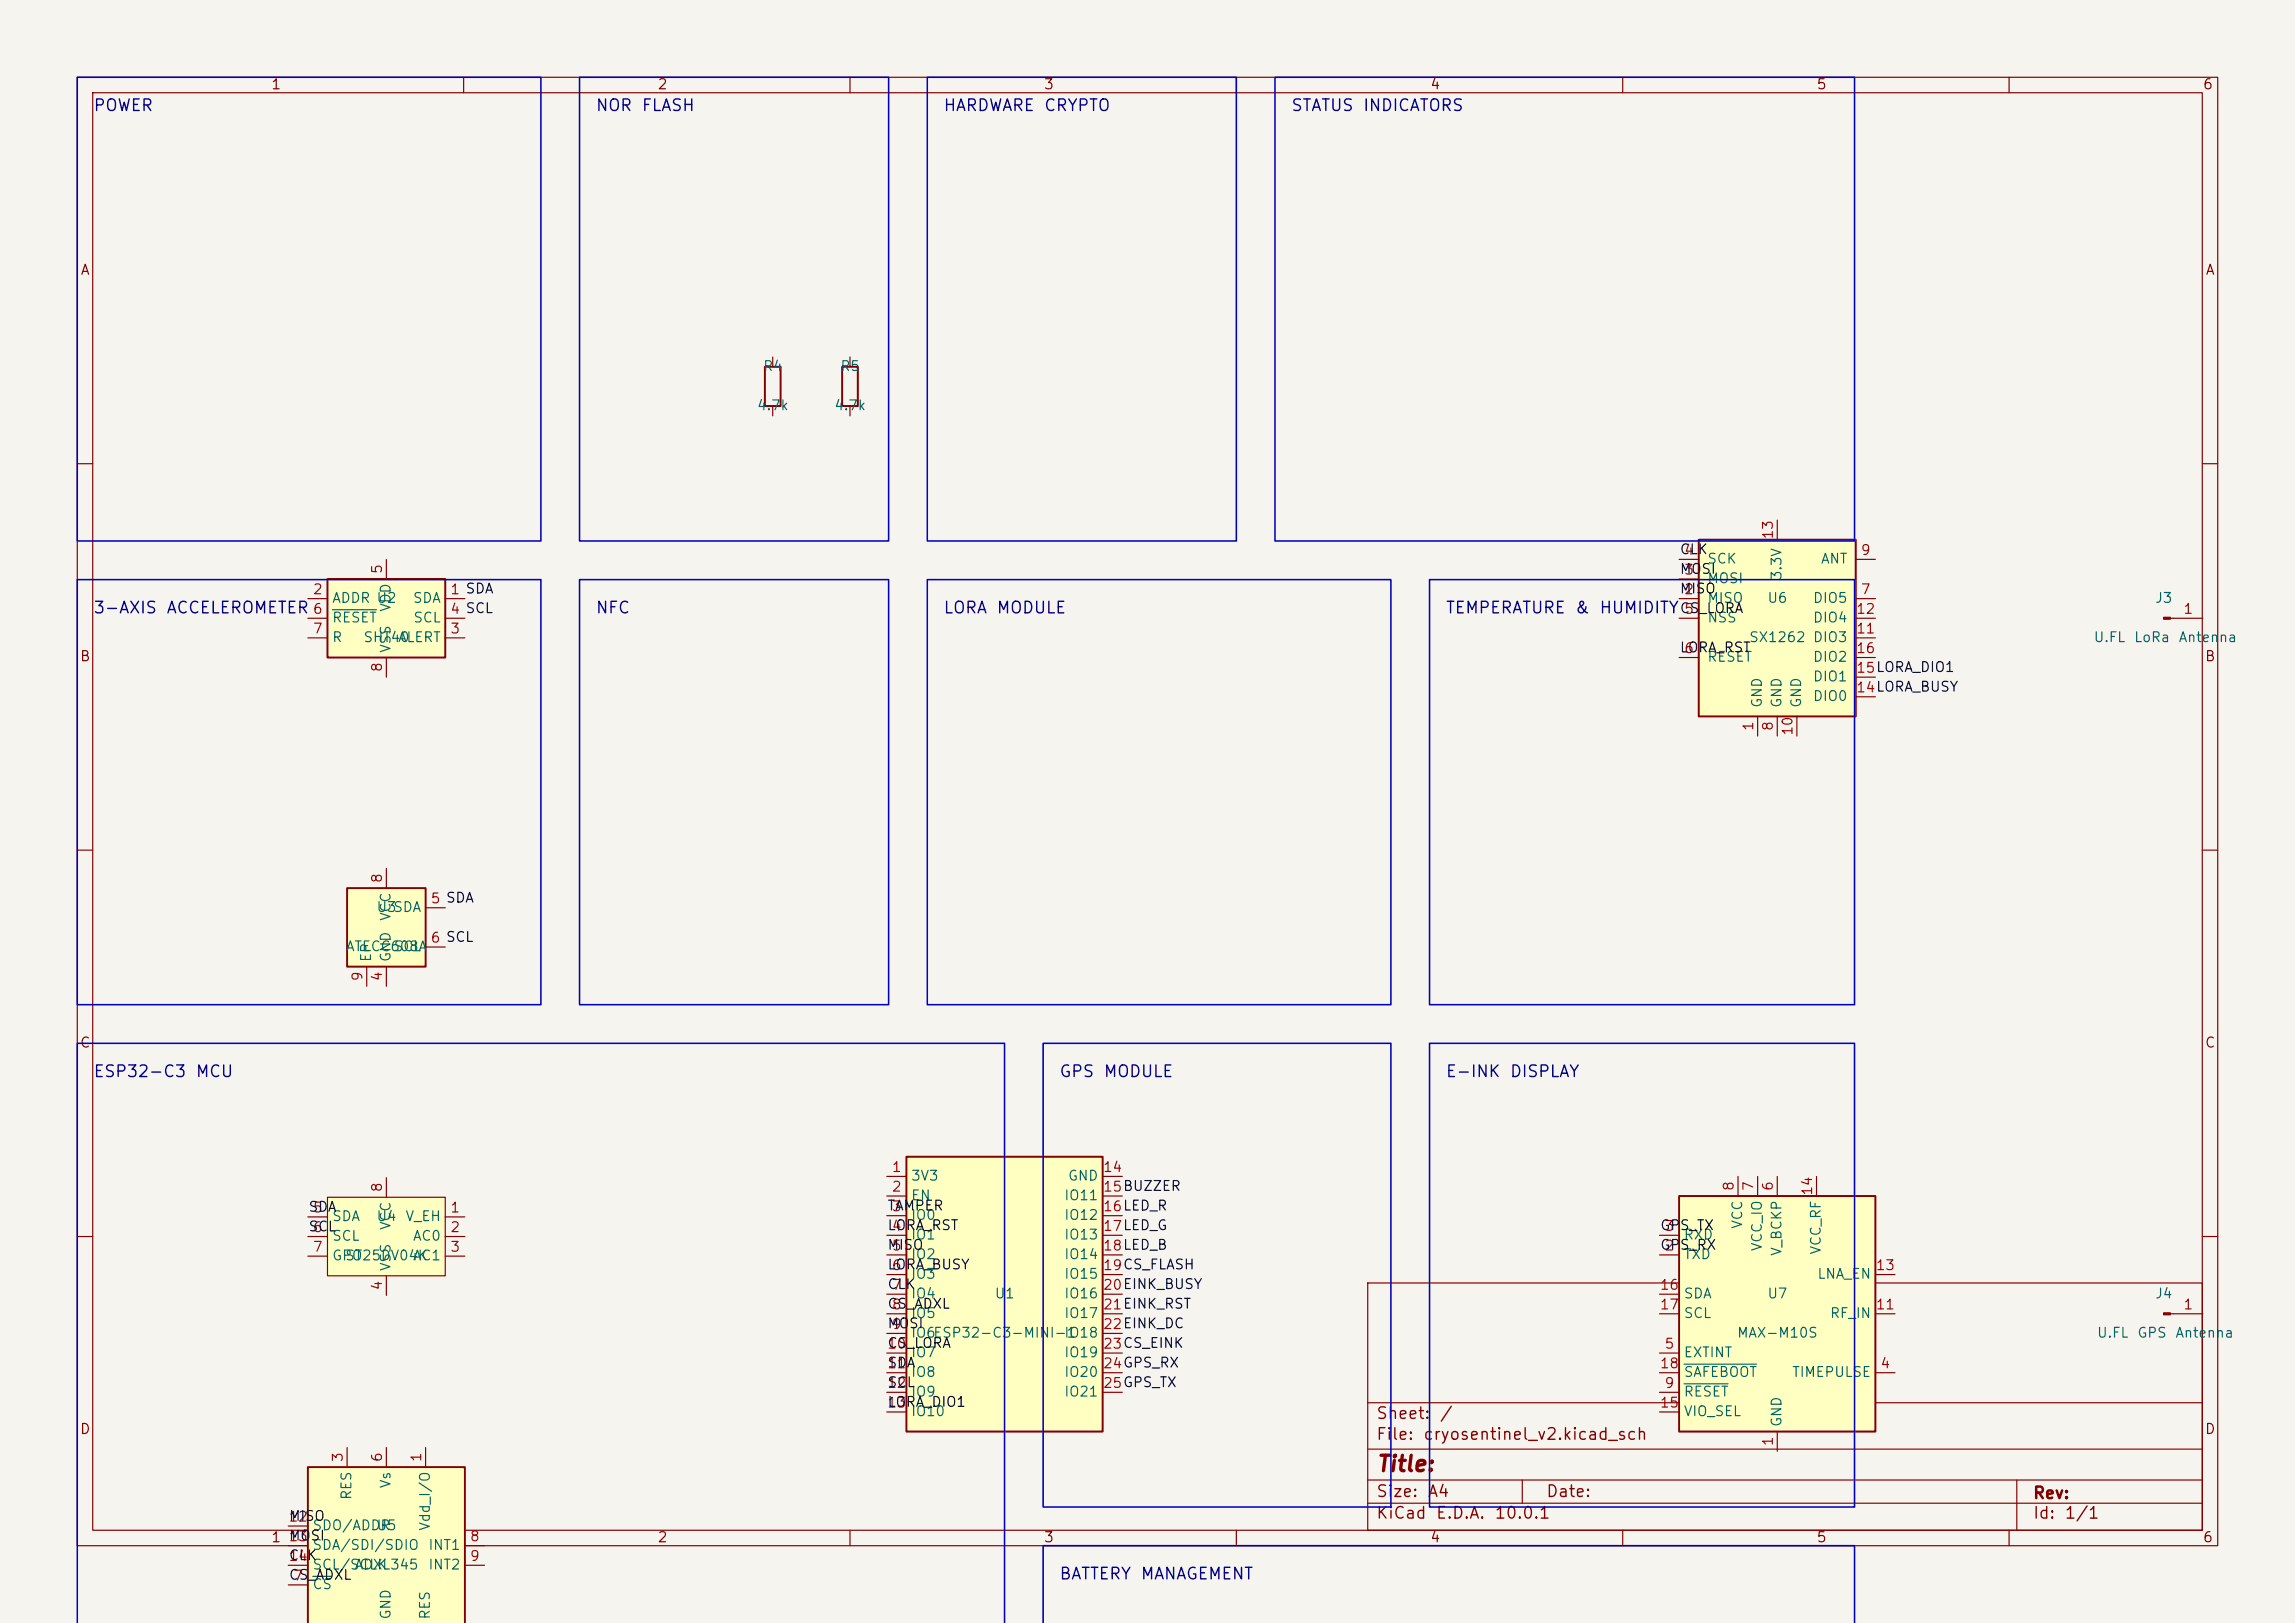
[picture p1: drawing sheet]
<svg xmlns="http://www.w3.org/2000/svg" width="297mm" height="210mm" viewBox="0 0 297 210" stroke-linecap="round" stroke-linejoin="round" font-family="sans-serif">
<defs><g id="words">
<text font-size="2" fill="#840000" x="178" y="190.9">Title:</text>
<g font-size="1.5" fill="#000082">
<text x="12" y="14.8">POWER</text>
<text x="77" y="14.8">NOR</text>
<text x="82.9" y="14.8">FLASH</text>
<text x="122" y="14.8">HARDWARE</text>
<text x="135" y="14.8">CRYPTO</text>
<text x="167" y="14.8">STATUS</text>
<text x="176.3" y="14.8">INDICATORS</text>
<text x="12" y="79.8">3-AXIS</text>
<text x="21.4" y="79.8">ACCELEROMETER</text>
<text x="77" y="79.8">NFC</text>
<text x="122" y="79.8">LORA</text>
<text x="128.9" y="79.8">MODULE</text>
<text x="187" y="79.8">TEMPERATURE</text>
<text x="203.7" y="79.8">&amp;</text>
<text x="206.9" y="79.8">HUMIDITY</text>
<text x="12" y="139.8">ESP32-C3</text>
<text x="25.2" y="139.8">MCU</text>
<text x="137" y="139.8">GPS</text>
<text x="142.7" y="139.8">MODULE</text>
<text x="187" y="139.8">E-INK</text>
<text x="195.3" y="139.8">DISPLAY</text>
<text x="137" y="204.8">BATTERY</text>
<text x="147.5" y="204.8">MANAGEMENT</text>
</g>
<g font-size="1.5" fill="#840000">
<text x="178" y="184">Sheet:</text>
<text x="186.2" y="184">/</text>
<text x="178" y="186.7">File:</text>
<text x="184.1" y="186.7">cryosentinel_v2.kicad_sch</text>
<text x="178" y="196.9">KiCad</text>
<text x="178" y="194.1">Size:</text>
<text x="184.7" y="194.1">A4</text>
<text x="185.7" y="196.9">E.D.A.</text>
<text x="193.3" y="196.9">10.0.1</text>
<text x="200" y="194.1">Date:</text>
<text x="263" y="194.3">Rev:</text>
<text x="263" y="196.9">Id:</text>
<text x="267.1" y="196.9">1/1</text>
</g>
<g font-size="1.3" fill="#840000">
<text x="35" y="11.9">1</text>
<text x="85" y="11.9">2</text>
<text x="135" y="11.9">3</text>
<text x="185" y="11.9">4</text>
<text x="235" y="11.9">5</text>
<text x="285" y="11.9">6</text>
<text x="10.3" y="35.9">A</text>
<text x="285.3" y="35.9">A</text>
<text x="10.3" y="85.9">B</text>
<text x="285.3" y="85.9">B</text>
<text x="10.3" y="135.9">C</text>
<text x="285.3" y="135.9">C</text>
<text x="10.3" y="185.9">D</text>
<text x="285.3" y="185.9">D</text>
<text x="35" y="199.9">1 MOSI</text>
<text x="85" y="199.9">2</text>
<text x="135" y="199.9">3</text>
<text x="185" y="199.9">4</text>
<text x="235" y="199.9">5</text>
<text x="285" y="199.9">6</text>
</g>
<g font-size="1.3" fill="#006464">
<text x="97.9" y="53.4">4.7k</text>
<text x="98.7" y="48.3">R4</text>
<text x="107.9" y="53.4">4.7k</text>
<text x="108.7" y="48.3">R5</text>
<text x="220.9" y="75.8">MOSI</text>
<text x="220.9" y="73.2">SCK</text>
<text x="230.9" y="75.2" transform="rotate(-90 230.9 75.2)">3.3V</text>
<text x="235.6" y="73.2">ANT</text>
<text x="42.9" y="78.3">ADDR U2</text>
<text x="42.9" y="80.9">RESET</text>
<text x="42.9" y="83.4">R</text>
<text x="46.9" y="83.4">SHT40</text>
<text x="50.9" y="79.3" transform="rotate(-90 50.9 79.3)">VDD</text>
<text x="51.4" y="83.4">ALERT</text>
<text x="53.3" y="78.3">SDA</text>
<text x="53.4" y="80.9">SCL</text>
<text x="220.9" y="78.3">MISO</text>
<text x="220.9" y="80.9">NSS</text>
<text x="226.3" y="83.4">SX1262 DIO3</text>
<text x="228.6" y="78.3">U6</text>
<text x="234.5" y="78.3">DIO5</text>
<text x="234.5" y="80.9">DIO4</text>
<text x="270.9" y="83.4">U.FL</text>
<text x="276.1" y="83.4">LoRa</text>
<text x="278.8" y="78.3">J3</text>
<text x="281.8" y="83.4">Antenna</text>
<text x="50.9" y="84.6" transform="rotate(-90 50.9 84.6)">VSS</text>
<text x="220.9" y="85.9">RESET</text>
<text x="234.5" y="88.5">DIO1</text>
<text x="234.5" y="85.9">DIO2</text>
<text x="228.3" y="91.7" transform="rotate(-90 228.3 91.7)">GND</text>
<text x="230.9" y="91.7" transform="rotate(-90 230.9 91.7)">GND</text>
<text x="233.4" y="91.7" transform="rotate(-90 233.4 91.7)">GND</text>
<text x="234.5" y="91">DIO0</text>
<text x="48.6" y="118.3">U3SDA</text>
<text x="50.9" y="119.3" transform="rotate(-90 50.9 119.3)">VCC</text>
<text x="44.7" y="123.4">ATECC608A</text>
<text x="48.3" y="124.6" transform="rotate(-90 48.3 124.6)">EP</text>
<text x="50.9" y="123.4">SCL</text>
<text x="50.9" y="124.6" transform="rotate(-90 50.9 124.6)">GND</text>
<text x="117.8" y="153.1">3V3</text>
<text x="117.8" y="155.6">EN</text>
<text x="137.6" y="155.6">IO11</text>
<text x="138.1" y="153.1">GND</text>
<text x="42.9" y="158.3">SDA</text>
<text x="42.9" y="160.9">SCL</text>
<text x="48.6" y="158.3">U4</text>
<text x="50.9" y="159.3" transform="rotate(-90 50.9 159.3)">VCC</text>
<text x="52.4" y="158.3">V_EH</text>
<text x="53.3" y="160.9">AC0</text>
<text x="117.8" y="158.2">IO0</text>
<text x="117.8" y="160.7">IO1</text>
<text x="137.6" y="158.2">IO12</text>
<text x="137.6" y="160.7">IO13</text>
<text x="217.8" y="160.7">RXD</text>
<text x="225.8" y="159.1" transform="rotate(-90 225.8 159.1)">VCC</text>
<text x="42.9" y="163.4">GPO</text>
<text x="44.6" y="163.4">ST25DV04K</text>
<text x="50.9" y="164.6" transform="rotate(-90 50.9 164.6)">VSS</text>
<text x="53.3" y="163.4">AC1</text>
<text x="117.8" y="163.2">IO2</text>
<text x="117.8" y="165.8">IO3</text>
<text x="137.6" y="163.2">IO14</text>
<text x="137.6" y="165.8">IO15</text>
<text x="217.8" y="163.2">TXD</text>
<text x="228.3" y="162" transform="rotate(-90 228.3 162)">VCC_IO</text>
<text x="230.9" y="162.6" transform="rotate(-90 230.9 162.6)">V_BCKP</text>
<text x="235.1" y="165.8">LNA_EN</text>
<text x="235.9" y="162.4" transform="rotate(-90 235.9 162.4)">VCC_RF</text>
<text x="117.8" y="168.3">IO4</text>
<text x="117.8" y="170.9">IO5</text>
<text x="117.8" y="173.4">IO6ESP32-C3-MINI-1</text>
<text x="128.6" y="168.3">U1</text>
<text x="137.6" y="168.3">IO16</text>
<text x="137.6" y="170.9">IO17</text>
<text x="137.6" y="173.4">IO18</text>
<text x="217.8" y="168.3">SDA</text>
<text x="217.8" y="170.9">SCL</text>
<text x="224.7" y="173.4">MAX-M10S</text>
<text x="228.6" y="168.3">U7</text>
<text x="236.7" y="170.9">RF_IN</text>
<text x="271.3" y="173.4">U.FL</text>
<text x="276.5" y="173.4">GPS</text>
<text x="278.8" y="168.3">J4</text>
<text x="281.4" y="173.4">Antenna</text>
<text x="117.8" y="175.9">IO7</text>
<text x="117.8" y="178.5">IO8</text>
<text x="137.6" y="175.9">IO19</text>
<text x="137.6" y="178.5">IO20</text>
<text x="217.8" y="175.9">EXTINT</text>
<text x="217.8" y="178.5">SAFEBOOT</text>
<text x="231.8" y="178.5">TIMEPULSE</text>
<text x="117.8" y="181">IO9</text>
<text x="117.8" y="183.6">IO10</text>
<text x="137.6" y="181">IO21</text>
<text x="217.8" y="181">RESET</text>
<text x="217.8" y="183.6">VIO_SEL</text>
<text x="230.9" y="184.7" transform="rotate(-90 230.9 184.7)">GND</text>
<text x="45.8" y="194.2" transform="rotate(-90 45.8 194.2)">RES</text>
<text x="50.9" y="192.7" transform="rotate(-90 50.9 192.7)">Vs</text>
<text x="40.3" y="198.3">SDO/ADDR</text>
<text x="40.3" y="200.9">SDA/SDI/SDIO</text>
<text x="40.3" y="203.4">SCL/SCLK</text>
<text x="45.8" y="203.4">ADXL345</text>
<text x="48.6" y="198.3">U5</text>
<text x="55.3" y="200.9">INT1</text>
<text x="55.3" y="203.4">INT2</text>
<text x="55.9" y="198.2" transform="rotate(-90 55.9 198.2)">Vdd_I/O</text>
<text x="40.3" y="205.9">CS</text>
<text x="50.9" y="209.7" transform="rotate(-90 50.9 209.7)">GND</text>
<text x="55.9" y="209.7" transform="rotate(-90 55.9 209.7)">RES</text>
</g>
<g font-size="1.3" fill="#a90000">
<text x="229.7" y="69.9" transform="rotate(-90 229.7 69.9)">13</text>
<text x="40.4" y="77.2">2</text>
<text x="49.7" y="74.4" transform="rotate(-90 49.7 74.4)">5</text>
<text x="58.2" y="77.2">1 SDA</text>
<text x="217.9" y="77.2">2</text>
<text x="217.9" y="74.7">3</text>
<text x="217.9" y="72.1">4</text>
<text x="240.7" y="77.2">7</text>
<text x="240.7" y="72.1">9</text>
<text x="40.4" y="79.7">6</text>
<text x="40.4" y="82.3">7</text>
<text x="58.2" y="82.3">3</text>
<text x="58.2" y="79.7">4 SCL</text>
<text x="217.9" y="79.7">5</text>
<text x="240.1" y="82.3">11</text>
<text x="240.1" y="79.7">12</text>
<text x="282.5" y="79.7">1</text>
<text x="49.7" y="87.1" transform="rotate(-90 49.7 87.1)">8</text>
<text x="217.9" y="84.8">6</text>
<text x="240.1" y="89.9">14LORA_BUSY</text>
<text x="240.1" y="87.4">15LORA_DIO1</text>
<text x="240.1" y="84.8">16</text>
<text x="227.2" y="94.7" transform="rotate(-90 227.2 94.7)">1</text>
<text x="229.7" y="94.7" transform="rotate(-90 229.7 94.7)">8</text>
<text x="232.3" y="95.3" transform="rotate(-90 232.3 95.3)">10</text>
<text x="49.7" y="114.4" transform="rotate(-90 49.7 114.4)">8</text>
<text x="55.6" y="117.2">5 SDA</text>
<text x="55.6" y="122.3">6 SCL</text>
<text x="47.2" y="127.1" transform="rotate(-90 47.2 127.1)">9</text>
<text x="49.7" y="127.1" transform="rotate(-90 49.7 127.1)">4</text>
<text x="49.7" y="154.4" transform="rotate(-90 49.7 154.4)">8</text>
<text x="115.3" y="152">1</text>
<text x="115.3" y="154.5">2</text>
<text x="142.7" y="152">14</text>
<text x="142.7" y="154.5">15BUZZER</text>
<text x="224.7" y="154.2" transform="rotate(-90 224.7 154.2)">8</text>
<text x="227.2" y="154.2" transform="rotate(-90 227.2 154.2)">7</text>
<text x="229.7" y="154.2" transform="rotate(-90 229.7 154.2)">6</text>
<text x="234.8" y="154.8" transform="rotate(-90 234.8 154.8)">14</text>
<text x="40.4" y="157.2">5</text>
<text x="40.4" y="159.7">6</text>
<text x="58.2" y="157.2">1</text>
<text x="58.2" y="159.7">2</text>
<text x="115.3" y="157">3</text>
<text x="115.3" y="159.6">4</text>
<text x="142.7" y="157">16LED_R</text>
<text x="142.7" y="159.6">17LED_G</text>
<text x="215.3" y="159.6">3</text>
<text x="40.4" y="162.3">7</text>
<text x="49.7" y="167.1" transform="rotate(-90 49.7 167.1)">4</text>
<text x="58.2" y="162.3">3</text>
<text x="115.3" y="162.1">5</text>
<text x="115.3" y="164.7">6</text>
<text x="115.3" y="167.2">7</text>
<text x="142.7" y="162.1">18LED_B</text>
<text x="142.7" y="164.7">19CS_FLASH</text>
<text x="142.7" y="167.2">20EINK_BUSY</text>
<text x="214.7" y="167.2">16</text>
<text x="215.3" y="162.1">2</text>
<text x="242.7" y="164.7">13</text>
<text x="115.3" y="169.7">8</text>
<text x="115.3" y="172.3">9</text>
<text x="142.7" y="169.7">21EINK_RST</text>
<text x="142.7" y="172.3">22EINK_DC</text>
<text x="214.7" y="169.7">17</text>
<text x="242.7" y="169.7">11</text>
<text x="282.5" y="169.7">1</text>
<text x="114.7" y="174.8">10</text>
<text x="114.7" y="177.4">11</text>
<text x="114.7" y="179.9">12</text>
<text x="142.7" y="174.8">23CS_EINK</text>
<text x="142.7" y="177.4">24GPS_RX</text>
<text x="142.7" y="179.9">25GPS_TX</text>
<text x="214.7" y="177.4">18</text>
<text x="215.3" y="174.8">5</text>
<text x="215.3" y="179.9">9</text>
<text x="243.3" y="177.4">4</text>
<text x="114.7" y="182.4">13</text>
<text x="214.7" y="182.4">15</text>
<text x="44.7" y="189.3" transform="rotate(-90 44.7 189.3)">3</text>
<text x="49.7" y="189.3" transform="rotate(-90 49.7 189.3)">6</text>
<text x="54.8" y="189.3" transform="rotate(-90 54.8 189.3)">1</text>
<text x="229.7" y="187.2" transform="rotate(-90 229.7 187.2)">1</text>
<text x="37.3" y="197.2">12</text>
<text x="37.3" y="199.7">13</text>
<text x="37.3" y="202.3">14</text>
<text x="60.7" y="199.7">8</text>
<text x="60.7" y="202.3">9</text>
<text x="37.9" y="204.8">7</text>
</g>
<g font-size="1.3" fill="#0f0f0f">
<text x="217.3" y="74.6">MOSI</text>
<text x="217.3" y="77.1">MISO</text>
<text x="217.3" y="72">CLK</text>
<text x="217.3" y="79.7">CS_LORA</text>
<text x="217.3" y="84.7">LORA_RST</text>
<text x="39.8" y="157.1">SDA</text>
<text x="39.8" y="159.7">SCL</text>
<text x="114.8" y="159.5">LORA_RST</text>
<text x="114.8" y="157">TAMPER</text>
<text x="214.8" y="159.5">GPS_TX</text>
<text x="114.8" y="167.1">CLK</text>
<text x="114.8" y="164.6">LORA_BUSY</text>
<text x="114.8" y="162">MISO</text>
<text x="214.8" y="162">GPS_RX</text>
<text x="114.8" y="172.2">MOSI</text>
<text x="114.8" y="169.7">CS_ADXL</text>
<text x="114.8" y="179.8">SCL</text>
<text x="114.8" y="174.7">CS_LORA</text>
<text x="114.8" y="177.3">SDA</text>
<text x="114.8" y="182.4">LORA_DIO1</text>
<text x="37.3" y="197.1">MISO</text>
<text x="37.3" y="202.2">CLK</text>
<text x="37.3" y="204.7">CS_ADXL</text>
</g>
</g></defs>
<path d="M0 0h297v210h-297z" fill="#f5f4ef" stroke="#f5f4ef" stroke-width=".13"/>
<g fill="none" stroke="#840000" stroke-width=".15">
<path d="M10 10h277v190h-277zM12 12h273v186h-273zM60 10v2M110 10v2M160 10v2M210 10v2M260 10v2M10 60h2M285 60h2M10 110h2M285 110h2M10 160h2"/>
<path d="M177 166h108v32h-108zM285 160h2M60 198v2M110 198v2M160 198v2M177 194.5h108M177 191.5h108M177 187.5h108M177 181.5h108M197 191.5v3M210 198v2M260 198v2"/>
<path d="M261 191.5v6.5"/>
</g>
<path d="M117.3 149.7h25.4v35.5h-25.4z" fill="#ffffc2"/>
<path d="M117.3 149.7h25.4v35.5h-25.4z" fill="none" stroke="#840000" stroke-width=".25"/>
<g fill="none" stroke="#840000" stroke-width=".15">
<path d="M114.8 152.2h2.5M114.8 154.8h2.5M114.8 157.3h2.5M114.8 159.8h2.5M142.7 152.2h2.5M142.7 154.8h2.5M142.7 157.3h2.5M142.7 159.8h2.5M114.8 162.4h2.5M114.8 164.9h2.5M114.8 167.5h2.5M114.8 170h2.5"/>
<path d="M114.8 172.5h2.5M114.8 175.1h2.5M114.8 177.6h2.5M142.7 162.4h2.5M142.7 164.9h2.5M142.7 167.5h2.5M142.7 170h2.5M142.7 172.5h2.5M142.7 175.1h2.5M142.7 177.6h2.5M114.8 180.2h2.5M114.8 182.7h2.5"/>
<path d="M142.7 180.2h2.5"/>
</g>
<path d="M217.3 154.8h25.4v30.4h-25.4z" fill="#ffffc2"/>
<path d="M109 47.5h2v5h-2zM217.3 154.8h25.4v30.4h-25.4z" fill="none" stroke="#840000" stroke-width=".25"/>
<g fill="none" stroke="#840000" stroke-width=".15">
<path d="M110 46.2v1.3M110 52.5v1.3M280.9 80h4.2M214.8 159.8h2.5M224.9 152.2v2.6M227.5 152.2v2.6M230 152.2v2.6M235.1 152.2v2.6M214.8 162.4h2.5M214.8 177.6h2.5M214.8 175.1h2.5M214.8 170h2.5"/>
<path d="M214.8 167.5h2.5M242.7 177.6h2.5M242.7 170h2.5M242.7 164.9h2.5M214.8 180.2h2.5M214.8 182.7h2.5M230 185.2v2.6"/>
</g>
<path d="M217.9 179.1h5.7M217.9 176.5h9.4" fill="none" stroke="#006464" stroke-width=".15"/>
<path d="M280 79.9h.9v.2h-.9z" fill="#840000" stroke="#840000" stroke-width=".15"/>
<path d="M44.9 114.9h10.2v10.2h-10.2z" fill="#ffffc2"/>
<path d="M44.9 114.9h10.2v10.2h-10.2z" fill="none" stroke="#840000" stroke-width=".25"/>
<path d="M50 112.4v2.5M55.1 117.5h2.5M47.5 125.1v2.5M50 125.1v2.5M55.1 122.5h2.5" fill="none" stroke="#840000" stroke-width=".15"/>
<path d="M39.8 189.8h20.4v20.3h-20.4z" fill="#ffffc2"/>
<path d="M39.8 210.1v-20.3h20.4v20.3" fill="none" stroke="#840000" stroke-width=".25"/>
<path d="M37.3 197.5h2.5M44.9 187.3v2.5M50 187.3v2.5M55.1 187.3v2.5M37.3 205.1h2.5M37.3 200h2.5M37.3 202.5h2.5M60.2 200h2.5M60.2 202.5h2.5" fill="none" stroke="#840000" stroke-width=".15"/>
<path d="M40.5 204h2.4" fill="none" stroke="#006464" stroke-width=".15"/>
<path d="M42.4 154.9h15.2v10.2h-15.2z" fill="#ffffc2"/>
<path d="M39.8 157.5h2.6M42.4 154.9h15.2v10.2h-15.2zM50 152.4v2.5M57.6 157.5h2.6M39.8 160h2.6M39.8 162.5h2.6M50 165.1v2.5M57.6 160h2.6M57.6 162.5h2.6" fill="none" stroke="#840000" stroke-width=".15"/>
<path d="M42.4 74.9h15.2v10.2h-15.2z" fill="#ffffc2"/>
<path d="M99 47.5h2v5h-2zM42.4 74.9h15.2v10.2h-15.2z" fill="none" stroke="#840000" stroke-width=".25"/>
<path d="M100 46.2v1.3M100 52.5v1.3M39.8 77.5h2.6M50 72.4v2.5M57.6 77.5h2.6M39.8 82.5h2.6M39.8 80h2.6M50 85.1v2.5M57.6 82.5h2.6M57.6 80h2.6M280.9 170h4.2" fill="none" stroke="#840000" stroke-width=".15"/>
<path d="M43 78.9h5.7" fill="none" stroke="#006464" stroke-width=".15"/>
<path d="M280 169.9h.9v.2h-.9z" fill="#840000" stroke="#840000" stroke-width=".15"/>
<path d="M219.8 69.8h20.4v22.9h-20.4z" fill="#ffffc2"/>
<path d="M219.8 69.8h20.4v22.9h-20.4z" fill="none" stroke="#840000" stroke-width=".25"/>
<g fill="none" stroke="#840000" stroke-width=".15">
<path d="M217.3 77.5h2.5M217.3 74.9h2.5M217.3 72.4h2.5M230 67.3v2.5M240.2 77.5h2.5M240.2 72.4h2.5M217.3 80h2.5M217.3 85.1h2.5M227.5 92.7v2.5M230 92.7v2.5M232.5 92.7v2.5M240.2 80h2.5"/>
<path d="M240.2 85.1h2.5M240.2 82.5h2.5M240.2 90.2h2.5M240.2 87.6h2.5"/>
</g>
<path d="M10 10h60v60h-60zM75 10h40v60h-40zM120 10h40v60h-40zM165 10h75v60h-75zM10 75h60v55h-60zM75 75h40v55h-40zM120 75h60v55h-60zM185 75h55v55h-55zM135 135h45v60h-45zM185 135h55v60h-55zM10 210.1v-75.1h120v75.1M135 210.1v-10.1h105v10.1" fill="none" stroke="#0000c2" stroke-width=".2"/>
<use href="#words"/>
</svg>
